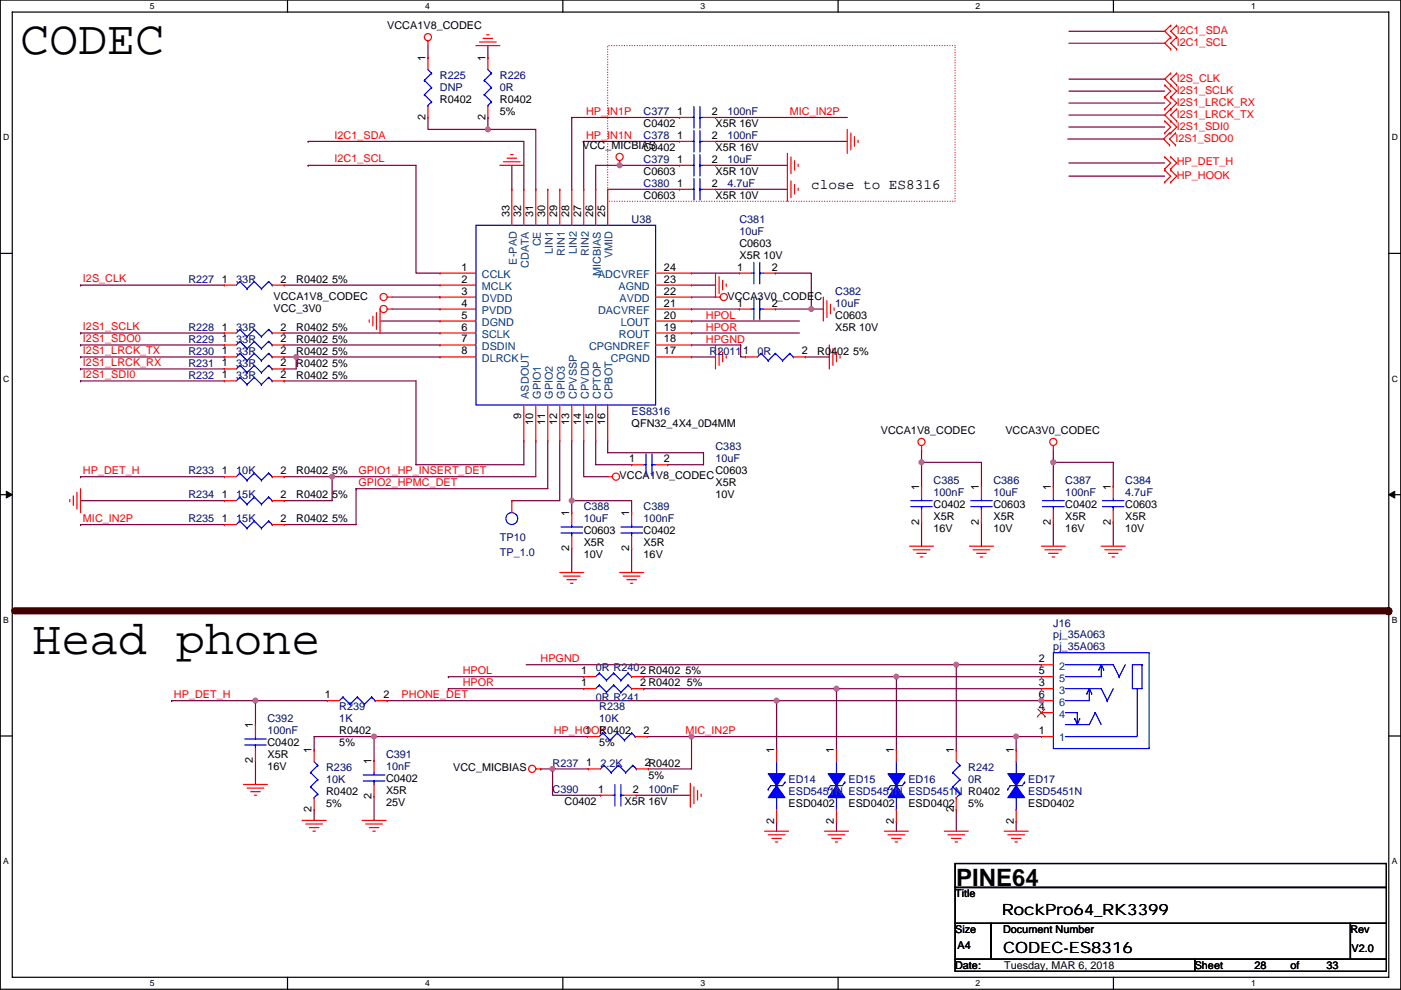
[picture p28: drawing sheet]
<svg xmlns="http://www.w3.org/2000/svg" width="297mm" height="210mm" viewBox="0 0 297 210" stroke-linecap="round" stroke-linejoin="round" font-family="sans-serif">
<defs><g id="words">
<g font-size="10.2">
<text x="4.4" y="11.5">CODEC</text>
<text x="6.9" y="138.8">Head phone</text>
</g>
<text font-size="5.1" x="202.8" y="187.9">PINE64</text>
<g font-size="3.3">
<text x="212.4" y="194.2">RockPro64_RK3399</text>
<text x="212.7" y="202">CODEC-ES8316</text>
</g>
<text font-size="3" x="172" y="40">close to ES8316</text>
<g font-size="2.3">
<text x="82.1" y="6.1">VCCA1V8_CODEC</text>
<text x="90.2" y="13" transform="rotate(-90 90.2 13)">1</text>
<text x="102.9" y="13" transform="rotate(-90 102.9 13)">1</text>
<text x="93.3" y="21.9">R0402</text>
<text x="106" y="21.9">R0402</text>
<text x="90.2" y="25.4" transform="rotate(-90 90.2 25.4)">2</text>
<text x="102.9" y="25.4" transform="rotate(-90 102.9 25.4)">2</text>
<text x="106" y="24.4">5%</text>
<text x="136.5" y="27">C0402</text>
<text x="143.6" y="24.4">1</text>
<text x="143.6" y="29.5">1</text>
<text x="150.9" y="24.4">2</text>
<text x="150.9" y="29.5">2</text>
<text x="151.7" y="27">X5R 16V</text>
<text x="123.5" y="31.5">VCC_MICBIAS</text>
<text x="136.5" y="32">C0402</text>
<text x="143.6" y="34.5">1</text>
<text x="150.9" y="34.5">2</text>
<text x="151.7" y="32">X5R 16V</text>
<text x="136.5" y="37.1">C0603</text>
<text x="143.6" y="39.6">1</text>
<text x="150.9" y="39.6">2</text>
<text x="151.7" y="37.1">X5R 10V</text>
<text x="108" y="46" transform="rotate(-90 108 46)">33</text>
<text x="110.5" y="46" transform="rotate(-90 110.5 46)">32</text>
<text x="113.1" y="46" transform="rotate(-90 113.1 46)">31</text>
<text x="115.6" y="46" transform="rotate(-90 115.6 46)">30</text>
<text x="118.1" y="46" transform="rotate(-90 118.1 46)">29</text>
<text x="120.7" y="46" transform="rotate(-90 120.7 46)">28</text>
<text x="123.2" y="46" transform="rotate(-90 123.2 46)">27</text>
<text x="125.8" y="46" transform="rotate(-90 125.8 46)">26</text>
<text x="128.3" y="46" transform="rotate(-90 128.3 46)">25</text>
<text x="136.5" y="42.2">C0603</text>
<text x="151.7" y="42.2">X5R 10V</text>
<text x="156.8" y="52.4">C0603</text>
<text x="47.1" y="59.9">1</text>
<text x="59.5" y="59.9">2</text>
<text x="62.8" y="60">R0402 5%</text>
<text x="97.9" y="57.4">1</text>
<text x="97.9" y="59.9">2</text>
<text x="140.8" y="57.4">24</text>
<text x="140.8" y="59.9">23</text>
<text x="156.3" y="57.4">1</text>
<text x="156.8" y="54.9">X5R 10V</text>
<text x="163.6" y="57.4">2</text>
<text x="58" y="63.5">VCCA1V8_CODEC</text>
<text x="97.9" y="62.5">3</text>
<text x="97.9" y="65">4</text>
<text x="140.8" y="65">21</text>
<text x="140.8" y="62.5">22</text>
<text x="154.2" y="63.5">VCCA3V0_CODEC</text>
<text x="156.3" y="65">1</text>
<text x="163.6" y="65">2</text>
<text x="47.1" y="70.1">1</text>
<text x="58" y="66.1">VCC_3V0</text>
<text x="59.5" y="70.1">2</text>
<text x="62.8" y="70.1">R0402 5%</text>
<text x="97.9" y="67.6">5</text>
<text x="97.9" y="70.1">6</text>
<text x="140.8" y="70.1">19</text>
<text x="140.8" y="67.6">20</text>
<text x="177.1" y="67.6">C0603</text>
<text x="177.1" y="70.1">X5R 10V</text>
<text x="47.1" y="72.6">1</text>
<text x="47.1" y="75.2">1</text>
<text x="47.1" y="77.7">1</text>
<text x="59.5" y="72.6">2</text>
<text x="59.5" y="75.2">2</text>
<text x="59.5" y="77.7">2</text>
<text x="62.8" y="72.7">R0402 5%</text>
<text x="62.8" y="75.2">R0402 5%</text>
<text x="62.8" y="77.8">R0402 5%</text>
<text x="97.9" y="72.6">7</text>
<text x="97.9" y="75.2">8</text>
<text x="140.8" y="75.2">17</text>
<text x="140.8" y="72.6">18</text>
<text x="157.5" y="75.2">1</text>
<text x="170" y="75.2">2</text>
<text x="173.3" y="75.2">R0402 5%</text>
<text x="47.1" y="80.3">1</text>
<text x="59.5" y="80.3">2</text>
<text x="62.8" y="80.3">R0402 5%</text>
<text x="110.5" y="88.9" transform="rotate(-90 110.5 88.9)">9</text>
<text x="113.1" y="90.2" transform="rotate(-90 113.1 90.2)">10</text>
<text x="115.6" y="90.2" transform="rotate(-90 115.6 90.2)">11</text>
<text x="118.1" y="90.2" transform="rotate(-90 118.1 90.2)">12</text>
<text x="120.7" y="90.2" transform="rotate(-90 120.7 90.2)">13</text>
<text x="123.2" y="90.2" transform="rotate(-90 123.2 90.2)">14</text>
<text x="125.8" y="90.2" transform="rotate(-90 125.8 90.2)">15</text>
<text x="128.3" y="90.2" transform="rotate(-90 128.3 90.2)">16</text>
<text x="133.9" y="90.5">QFN32_4X4_0D4MM</text>
<text x="186.8" y="92">VCCA1V8_CODEC</text>
<text x="213.2" y="92">VCCA3V0_CODEC</text>
<text x="47.1" y="100.6">1</text>
<text x="59.5" y="100.6">2</text>
<text x="62.8" y="100.6">R0402 5%</text>
<text x="131.4" y="101.6">VCCA1V8_CODEC</text>
<text x="133.4" y="98">1</text>
<text x="140.8" y="98">2</text>
<text x="151.7" y="100.6">C0603</text>
<text x="47.1" y="105.7">1</text>
<text x="59.5" y="105.7">2</text>
<text x="62.8" y="105.7">R0402 5%</text>
<text x="151.7" y="103.2">X5R</text>
<text x="151.7" y="105.7">10V</text>
<text x="194.9" y="103.9" transform="rotate(-90 194.9 103.9)">1</text>
<text x="197.9" y="107.7">C0402</text>
<text x="207.6" y="103.9" transform="rotate(-90 207.6 103.9)">1</text>
<text x="210.6" y="107.7">C0603</text>
<text x="222.8" y="103.9" transform="rotate(-90 222.8 103.9)">1</text>
<text x="225.9" y="107.7">C0402</text>
<text x="235.5" y="103.9" transform="rotate(-90 235.5 103.9)">1</text>
<text x="238.6" y="107.7">C0603</text>
<text x="47.1" y="110.7">1</text>
<text x="59.5" y="110.7">2</text>
<text x="62.8" y="110.8">R0402 5%</text>
<text x="120.7" y="109.5" transform="rotate(-90 120.7 109.5)">1</text>
<text x="123.8" y="113.3">C0603</text>
<text x="133.4" y="109.5" transform="rotate(-90 133.4 109.5)">1</text>
<text x="136.5" y="113.3">C0402</text>
<text x="194.9" y="111.3" transform="rotate(-90 194.9 111.3)">2</text>
<text x="197.9" y="110.3">X5R</text>
<text x="197.9" y="112.8">16V</text>
<text x="207.6" y="111.3" transform="rotate(-90 207.6 111.3)">2</text>
<text x="210.6" y="110.3">X5R</text>
<text x="210.6" y="112.8">10V</text>
<text x="222.8" y="111.3" transform="rotate(-90 222.8 111.3)">2</text>
<text x="225.9" y="110.3">X5R</text>
<text x="225.9" y="112.8">16V</text>
<text x="235.5" y="111.3" transform="rotate(-90 235.5 111.3)">2</text>
<text x="238.6" y="110.3">X5R</text>
<text x="238.6" y="112.8">10V</text>
<text x="120.7" y="116.9" transform="rotate(-90 120.7 116.9)">2</text>
<text x="123.8" y="115.9">X5R</text>
<text x="123.8" y="118.4">10V</text>
<text x="133.4" y="116.9" transform="rotate(-90 133.4 116.9)">2</text>
<text x="136.5" y="115.9">X5R</text>
<text x="136.5" y="118.4">16V</text>
<text x="123.3" y="143">1</text>
<text x="135.7" y="143">2 R0402 5%</text>
<text x="220.3" y="140.5">2</text>
<text x="220.3" y="143">5</text>
<text x="68.9" y="148.1">1</text>
<text x="81.3" y="148.1">2</text>
<text x="123.3" y="145.5">1</text>
<text x="135.7" y="145.5">2 R0402 5%</text>
<text x="220.3" y="145.5">3</text>
<text x="220.3" y="148.1">6</text>
<text x="53.6" y="154.5" transform="rotate(-90 53.6 154.5)">1</text>
<text x="71.9" y="155.7">R0402</text>
<text x="124" y="155.7">1</text>
<text x="127.1" y="155.7">R0402</text>
<text x="136.5" y="155.7">2</text>
<text x="220.3" y="155.7">1</text>
<text x="220.3" y="150.6">4</text>
<text x="53.6" y="161.8" transform="rotate(-90 53.6 161.8)">2</text>
<text x="56.7" y="158.3">C0402</text>
<text x="56.7" y="160.8">X5R</text>
<text x="66.1" y="159.8" transform="rotate(-90 66.1 159.8)">1</text>
<text x="71.9" y="158.3">5%</text>
<text x="127.1" y="158.3">5%</text>
<text x="164.1" y="159.8" transform="rotate(-90 164.1 159.8)">1</text>
<text x="176.8" y="159.8" transform="rotate(-90 176.8 159.8)">1</text>
<text x="189.5" y="159.8" transform="rotate(-90 189.5 159.8)">1</text>
<text x="202.2" y="159.8" transform="rotate(-90 202.2 159.8)">1</text>
<text x="214.9" y="159.8" transform="rotate(-90 214.9 159.8)">1</text>
<text x="56.7" y="163.4">16V</text>
<text x="78.8" y="162.1" transform="rotate(-90 78.8 162.1)">1</text>
<text x="81.8" y="165.9">C0402</text>
<text x="96.1" y="163.6">VCC_MICBIAS</text>
<text x="124.3" y="162.6">1</text>
<text x="136.7" y="162.6">2R0402</text>
<text x="137.5" y="165.1">5%</text>
<text x="66.1" y="172.3" transform="rotate(-90 66.1 172.3)">2</text>
<text x="69.1" y="168.7">R0402</text>
<text x="69.1" y="171.2">5%</text>
<text x="78.8" y="169.5" transform="rotate(-90 78.8 169.5)">2</text>
<text x="81.8" y="168.4">X5R</text>
<text x="81.8" y="171">25V</text>
<text x="119.7" y="170.7">C0402</text>
<text x="126.8" y="168.1">1</text>
<text x="132.4" y="170.7">X5R 16V</text>
<text x="134.2" y="168.1">2</text>
<text x="167.2" y="171.2">ESD0402</text>
<text x="179.9" y="171.2">ESD0402</text>
<text x="192.6" y="171.2">ESD0402</text>
<text x="202.2" y="172.3" transform="rotate(-90 202.2 172.3)">2</text>
<text x="205.3" y="171.2">5%</text>
<text x="218" y="171.2">ESD0402</text>
<text x="164.1" y="174.8" transform="rotate(-90 164.1 174.8)">2</text>
<text x="176.8" y="174.8" transform="rotate(-90 176.8 174.8)">2</text>
<text x="189.5" y="174.8" transform="rotate(-90 189.5 174.8)">2</text>
<text x="214.9" y="174.8" transform="rotate(-90 214.9 174.8)">2</text>
<text x="202.5" y="190.3">Title</text>
<text x="202.5" y="197.9">Size</text>
<text x="212.7" y="197.9">Document Number</text>
<text x="286.3" y="197.9">Rev</text>
<text x="203" y="201.2">A4</text>
<text x="286.6" y="202">V2.0</text>
<text x="202.5" y="205.5">Date:</text>
<text x="212.9" y="205.5">Tuesday, MAR 6, 2018</text>
<text x="253.3" y="205.5">Sheet</text>
<text x="266" y="205.5">28</text>
<text x="273.6" y="205.5">of</text>
<text x="281.2" y="205.5">33</text>
</g>
<g font-size="2.3" fill="#f00">
<text x="249.5" y="9.7">I2C1_SCL</text>
<text x="249.5" y="7.2">I2C1_SDA</text>
<text x="249.5" y="17.3">I2S_CLK</text>
<text x="249.5" y="22.4">I2S1_LRCK_RX</text>
<text x="249.5" y="19.9">I2S1_SCLK</text>
<text x="70.9" y="29.4">I2C1_SDA</text>
<text x="124.3" y="29.4">HP_IN1N</text>
<text x="124.3" y="24.3">HP_IN1P</text>
<text x="167.4" y="24.3">MIC_IN2P</text>
<text x="249.5" y="24.9">I2S1_LRCK_TX</text>
<text x="249.5" y="27.5">I2S1_SDI0</text>
<text x="70.9" y="34.5">I2C1_SCL</text>
<text x="249.2" y="30">I2S1_SDO0</text>
<text x="249.5" y="35.1">HP_DET_H</text>
<text x="249.5" y="37.9">HP_HOOK</text>
<text x="17.6" y="59.9">I2S_CLK</text>
<text x="17.6" y="70">I2S1_SCLK</text>
<text x="149.7" y="70.1">HPOR</text>
<text x="149.7" y="67.6">HPOL</text>
<text x="17.6" y="72.6">I2S1_SDO0</text>
<text x="17.6" y="75.1">I2S1_LRCK_TX</text>
<text x="17.6" y="77.6">I2S1_LRCK_RX</text>
<text x="149.7" y="72.7">HPGND</text>
<text x="17.6" y="80.2">I2S1_SDI0</text>
<text x="17.6" y="100.5">HP_DET_H</text>
<text x="76" y="100.5">GPIO1_HP_INSERT_DET</text>
<text x="76" y="103">GPIO2_HPMC_DET</text>
<text x="17.6" y="110.7">MIC_IN2P</text>
<text x="98.1" y="143">HPOL</text>
<text x="114.6" y="140.5">HPGND</text>
<text x="36.9" y="148">HP_DET_H</text>
<text x="85.2" y="148">PHONE_DET</text>
<text x="98.1" y="145.6">HPOR</text>
<text x="117.4" y="155.6">HP_HOOK</text>
<text x="145.3" y="155.6">MIC_IN2P</text>
</g>
<g font-size="2.3" fill="#000080">
<text x="93.3" y="16.8">R225</text>
<text x="106" y="16.8">R226</text>
<text x="93.3" y="19.3">DNP</text>
<text x="106" y="19.3">0R</text>
<text x="136.5" y="24.4">C377</text>
<text x="136.5" y="29.5">C378</text>
<text x="154.2" y="24.4">100nF</text>
<text x="154.2" y="29.5">100nF</text>
<text x="136.5" y="34.6">C379</text>
<text x="154.2" y="34.6">10uF</text>
<text x="136.5" y="39.7">C380</text>
<text x="154.2" y="39.7">4.7uF</text>
<text x="133.9" y="47.3">U38</text>
<text x="156.8" y="47.3">C381</text>
<text x="156.8" y="49.8">10uF</text>
<text x="39.9" y="60">R227</text>
<text x="50.1" y="60">33R</text>
<text x="177.1" y="62.5">C382</text>
<text x="177.1" y="65.1">10uF</text>
<text x="39.9" y="70.1">R228</text>
<text x="50.1" y="70.1">33R</text>
<text x="39.9" y="72.7">R229</text>
<text x="39.9" y="75.2">R230</text>
<text x="39.9" y="77.8">R231</text>
<text x="50.1" y="72.7">33R</text>
<text x="50.1" y="75.2">33R</text>
<text x="50.1" y="77.8">33R</text>
<text x="150.4" y="75.2">R2011</text>
<text x="160.6" y="75.2">0R</text>
<text x="39.9" y="80.3">R232</text>
<text x="50.1" y="80.3">33R</text>
<text x="133.9" y="87.9">ES8316</text>
<text x="151.7" y="95.5">C383</text>
<text x="39.9" y="100.6">R233</text>
<text x="50.1" y="100.6">10K</text>
<text x="151.7" y="98.1">10uF</text>
<text x="39.9" y="105.7">R234</text>
<text x="50.1" y="105.7">15K</text>
<text x="197.9" y="102.7">C385</text>
<text x="197.9" y="105.2">100nF</text>
<text x="210.6" y="102.7">C386</text>
<text x="210.6" y="105.2">10uF</text>
<text x="225.9" y="102.7">C387</text>
<text x="225.9" y="105.2">100nF</text>
<text x="238.6" y="102.7">C384</text>
<text x="238.6" y="105.2">4.7uF</text>
<text x="39.9" y="110.8">R235</text>
<text x="50.1" y="110.8">15K</text>
<text x="123.8" y="108.2">C388</text>
<text x="123.8" y="110.8">10uF</text>
<text x="136.5" y="108.2">C389</text>
<text x="136.5" y="110.8">100nF</text>
<text x="106" y="114.9">TP10</text>
<text x="106" y="117.9">TP_1.0</text>
<text x="223.3" y="132.9">J16</text>
<text x="223.3" y="135.4">pj_35A063</text>
<text x="223.3" y="138">pj_35A063</text>
<text x="126.3" y="142.3">0R R240</text>
<text x="126.3" y="148.6">0R R241</text>
<text x="56.7" y="153.2">C392</text>
<text x="56.7" y="155.7">100nF</text>
<text x="71.9" y="150.7">R239</text>
<text x="71.9" y="153.2">1K</text>
<text x="127.1" y="150.7">R238</text>
<text x="127.1" y="153.2">10K</text>
<text x="81.8" y="160.8">C391</text>
<text x="69.1" y="163.6">R236</text>
<text x="69.1" y="166.2">10K</text>
<text x="81.8" y="163.4">10nF</text>
<text x="117.2" y="162.6">R237</text>
<text x="127.3" y="162.6">2.2K</text>
<text x="167.2" y="166.2">ED14</text>
<text x="179.9" y="166.2">ED15</text>
<text x="192.6" y="166.2">ED16</text>
<text x="205.3" y="163.6">R242</text>
<text x="205.3" y="166.2">0R</text>
<text x="218" y="166.2">ED17</text>
<text x="117.2" y="168.2">C390</text>
<text x="137.5" y="168.2">100nF</text>
<text x="167.2" y="168.7">ESD5451N ESD5451N ESD5451N R0402</text>
<text x="218" y="168.7">ESD5451N</text>
</g>
<g font-size="2.3" fill="#004080">
<text x="114.7" y="52.3" transform="rotate(-90 114.7 52.3)">CE</text>
<text x="117.2" y="53.9" transform="rotate(-90 117.2 53.9)">LIN1</text>
<text x="122.3" y="53.9" transform="rotate(-90 122.3 53.9)">LIN2</text>
<text x="102.2" y="59">CCLK</text>
<text x="109.6" y="56.1" transform="rotate(-90 109.6 56.1)">E-PAD</text>
<text x="112.1" y="56.9" transform="rotate(-90 112.1 56.9)">CDATA</text>
<text x="119.7" y="54.3" transform="rotate(-90 119.7 54.3)">RIN1</text>
<text x="124.8" y="54.3" transform="rotate(-90 124.8 54.3)">RIN2</text>
<text x="126.8" y="59">ADCVREF</text>
<text x="127.4" y="58.5" transform="rotate(-90 127.4 58.5)">MICBIAS</text>
<text x="129.9" y="54.8" transform="rotate(-90 129.9 54.8)">VMID</text>
<text x="102.2" y="61.5">MCLK</text>
<text x="102.2" y="64.1">DVDD</text>
<text x="131.1" y="61.5">AGND</text>
<text x="131.4" y="64.1">AVDD</text>
<text x="102.2" y="66.6">PVDD</text>
<text x="102.2" y="69.1">DGND</text>
<text x="102.2" y="71.7">SCLK</text>
<text x="126.8" y="66.6">DACVREF</text>
<text x="131.2" y="71.7">ROUT</text>
<text x="131.6" y="69.1">LOUT</text>
<text x="102.2" y="74.2">DSDIN</text>
<text x="102.2" y="76.8">DLRCK</text>
<text x="124.9" y="74.2">CPGNDREF</text>
<text x="129.5" y="76.8">CPGND</text>
<text x="112.1" y="84.6" transform="rotate(-90 112.1 84.6)">ASDOUT</text>
<text x="114.7" y="84.6" transform="rotate(-90 114.7 84.6)">GPIO1</text>
<text x="117.2" y="84.6" transform="rotate(-90 117.2 84.6)">GPIO2</text>
<text x="119.7" y="84.6" transform="rotate(-90 119.7 84.6)">GPIO3</text>
<text x="122.3" y="84.6" transform="rotate(-90 122.3 84.6)">CPVSSP</text>
<text x="124.8" y="84.6" transform="rotate(-90 124.8 84.6)">CPVDD</text>
<text x="127.4" y="84.6" transform="rotate(-90 127.4 84.6)">CPTOP</text>
<text x="129.9" y="84.6" transform="rotate(-90 129.9 84.6)">CPBOT</text>
<text x="224.6" y="142">2</text>
<text x="224.6" y="147.1">3</text>
<text x="224.6" y="144.6">5</text>
<text x="224.6" y="149.6">6</text>
<text x="224.6" y="152.2">4</text>
<text x="224.6" y="157.3">1</text>
</g>
<g font-size="1.8">
<text x="31.8" y="1.9">5</text>
<text x="90.1" y="1.9">4</text>
<text x="148.5" y="1.9">3</text>
<text x="206.9" y="1.9">2</text>
<text x="265.2" y="1.9">1</text>
<text x=".7" y="29.8">D</text>
<text x="295.1" y="29.8">D</text>
<text x=".7" y="81">C</text>
<text x="295.1" y="81">C</text>
<text x=".7" y="132.1">B</text>
<text x="295.1" y="132.1">B</text>
<text x=".7" y="183.3">A</text>
<text x="295.1" y="183.3">A</text>
<text x="31.8" y="209.2">5</text>
<text x="90.1" y="209.2">4</text>
<text x="148.5" y="209.2">3</text>
<text x="206.9" y="209.2">2</text>
<text x="265.2" y="209.2">1</text>
</g>
</g></defs>
<path d="M.1 0h296.9v209.8h-296.9zM2.6 2.6h291.8v204.7h-291.8z" fill="none" stroke="#000" stroke-width=".25"/>
<g fill="#fff">
<path d="M31.8 .3h1v2h-1z"/>
<path d="M31.8 207.5h1v2.1h-1z"/>
</g>
<path d="M61 0v2.6M61 207.3v2.5" fill="none" stroke="#000" stroke-width=".25"/>
<g fill="#fff">
<path d="M90.1 .3h1v2h-1z"/>
<path d="M90.1 207.5h1v2.1h-1z"/>
</g>
<path d="M119.3 0v2.6M119.3 207.3v2.5" fill="none" stroke="#000" stroke-width=".25"/>
<g fill="#fff">
<path d="M148.5 .3h1v2h-1z"/>
<path d="M148.5 207.5h1v2.1h-1z"/>
</g>
<path d="M177.7 0v2.6M177.7 207.3v2.5" fill="none" stroke="#000" stroke-width=".25"/>
<g fill="#fff">
<path d="M206.9 .3h1v2h-1z"/>
<path d="M206.9 207.5h1v2.1h-1z"/>
</g>
<path d="M236.1 0v2.6M236.1 207.3v2.5" fill="none" stroke="#000" stroke-width=".25"/>
<g fill="#fff">
<path d="M265.2 .3h1v2h-1z"/>
<path d="M265.2 207.5h1v2.1h-1z"/>
<path d="M.7 28.2h1.3v2h-1.3z"/>
<path d="M295.1 28.2h1.3v2h-1.3z"/>
<path d="M.7 79.3h1.3v2.1h-1.3z"/>
<path d="M295.1 79.3h1.3v2.1h-1.3z"/>
</g>
<path d="M.1 53.7h2.5M294.4 53.7h2.6" fill="none" stroke="#000" stroke-width=".25"/>
<g fill="#fff">
<path d="M.7 130.5h1.2v2h-1.2z"/>
<path d="M295.1 130.5h1.2v2h-1.2z"/>
</g>
<path d="M.1 104.9h2.5M294.4 104.9h2.6" fill="none" stroke="#000" stroke-width=".25"/>
<path d="M1.3 104.2l1.3 .7-1.3 .7zM294.4 104.9l1.3-.7v1.4z" fill="#000" stroke="#000" stroke-width=".21"/>
<g fill="#fff">
<path d="M.7 181.7h1.2v2h-1.2z"/>
<path d="M295.1 181.7h1.2v2h-1.2z"/>
</g>
<path d="M.1 156.1h2.5M294.4 156.1h2.6M202.5 195.9h7.6v7.6h-7.6zM202.5 183.2h91.4v5h-91.4zM202.5 188.2h91.4v7.7h-91.4zM210.1 195.9h76.2v7.6h-76.2zM286.3 195.9h7.6v7.6h-7.6zM202.5 203.5h50.8v2.5h-50.8zM253.3 203.5h40.6v2.5h-40.6z" fill="none" stroke="#000" stroke-width=".25"/>
<path d="M128.8 9.7h73.7v33h-73.7z" fill="none" stroke="#f00" stroke-width=".25" stroke-dasharray="0 .5"/>
<path d="M3.1 129.6h291.3M294.4 129.6h.1" fill="none" stroke="#400000" stroke-width="1.5"/>
<g fill="none" stroke="#800040" stroke-width=".25">
<path d="M90.7 9.7v2.5M103.4 9.7v2.5M226.6 16.8h20.3M226.6 19.3h20.3M226.6 9.2h20.3M226.6 6.6h20.3M65.3 35.1h22.9v22.8h5.1M65.3 30h45.8v10.2M65.3 30h.1M65.3 35.1h.1M90.7 24.9v2.6h12.7M103.4 24.9h.1"/>
<path d="M103.4 27.5h10.2v12.7M103.4 24.9v2.6M108.5 35.1v5.1M121.2 24.9v15.3M121.2 24.9h.1M121.2 24.9h22.9M123.8 30h.1M123.8 30v10.2M123.8 30h20.3M131.4 35.1h-5.1v5.1M131.4 35.1h.1M131.4 35.1h12.7"/>
<path d="M151.7 30h27.9M151.7 24.9h.1M151.7 35.1h15.2M151.7 24.9h27.9M226.4 29.5h20.3M226.6 34.6h20.3M226.6 24.4h20.3M226.6 26.9h20.3M226.6 21.9h20.3M226.6 37.4h20.3M128.8 40.2h15.3M146.6 57.9h10.2"/>
<path d="M151.7 40.2h15.2M164.4 57.9h7.6v7.7M17.1 73.2h.1M17.1 75.7h.1M17.1 78.3h.1M17.1 60.5h.1M17.1 70.6h.1M17.1 70.6h30.5M17.1 73.2h30.5M17.1 75.7h30.5M17.1 78.3h30.5M17.1 60.5h30.5"/>
<path d="M60.3 75.7h2.5M60.3 60.5h33M60.3 70.6h33M60.3 73.2h33M62.8 75.7v2.6h-2.5M62.8 75.7h.1M62.8 75.7h30.5M80.6 68.1h12.7M83.1 65.6h10.2M83.1 63h10.2M93.3 63h.1M146.6 65.6h10.2"/>
<path d="M146.6 63h5.1M146.6 70.6h.1M146.6 68.1h.1M146.6 60.5h5.1M146.6 75.7h5.1M146.6 70.6h22.9M146.6 68.1h22.9M146.6 73.2h10.4M157 73.2h.1M157 73.2v2.5h1M164.4 65.6h7.6M170.7 75.7h5.1"/>
<path d="M172 65.6h.1M172 65.6h2.6M17.1 80.8h.1M17.1 80.8h30.5M60.3 80.8h27.9v17.8h22.9v-5.1M113.6 93.5v7.6h-43.2M116.1 93.5v10.2h-40.6M118.7 93.5v12.7h-10.2M121.2 93.5v12.7M123.8 93.5v7.6h5M126.3 93.5v5.1h7.6M128.8 93.5v2.5h20.4v2.6h-7.7"/>
<path d="M195.4 98.1h12.7v5M195.4 95.5h.1M195.4 98.1v5M195.4 95.5v2.6M223.3 98.1h12.7v5M223.3 98.1v5M223.3 98.1h.1M223.3 95.5v2.6M17.1 101.1h.1M17.1 106.2h30.5M17.1 111.3h.1M17.1 101.1h30.5"/>
<path d="M17.1 111.3h30.5M60.3 101.1h10.1M70.4 101.1v5.1h-10.1M70.4 101.1h.1M75.5 103.7h.1M75.5 103.7v7.6h-15.2M121.2 116.4v5M121.2 106.2h12.7v2.5M121.2 106.2h.1M121.2 106.2v2.5M133.9 116.4v5M195.4 110.8v5"/>
<path d="M208.1 110.8v5M223.3 110.8v5M236 110.8v5M36.4 148.6h.1M36.4 148.6h17.8M54.2 148.6h15.2M54.2 148.6v5.1M79.3 156.2v5.1M79.3 156.2h.1M82.1 148.6h.1M82.1 148.6h82.6M95.1 146.1h.1"/>
<path d="M95.1 143.5h.1M95.1 146.1h28.7M95.1 143.5h28.7M111.6 141h91.2M124.5 156.2h-57.9v2.8M136.5 146.1h.1M136.5 143.5h.1M136.5 146.1h40.9M136.5 143.5h53.6M137.2 156.2h9.4M146.6 156.2h.1M164.7 148.6v10.4"/>
<path d="M164.7 148.6h56.3M164.7 148.6h.1M177.4 146.1v12.9M177.4 146.1h43.4M190.1 143.5v15.5M190.1 143.5h30.7M202.8 141h.1M202.8 141v18M202.8 141h18M215.5 156.2h-68.9v6.9h-9.1M215.5 156.2v2.8M215.5 156.2h5.3"/>
<path d="M215.5 156.2h.1M54.2 161.3v5.1M66.6 171.7v2.3M79.3 168.9v5.1M114.6 163.1h.1M114.6 163.1h2.6M117.2 163.1h7.6M117.2 163.1v5.6h10.1M134.9 168.7h11.5M164.7 174.3v2M177.4 174.3v2M190.1 174.3v2"/>
<path d="M202.8 171.7v4.6M215.5 174.3v2"/>
</g>
<g fill="#f0f" stroke="#f0f" stroke-width=".25">
<circle cx="177.3" cy="146.1" r=".5"/>
<circle cx="70.4" cy="101.1" r=".5"/>
<circle cx="121.2" cy="106.2" r=".5"/>
<circle cx="131.4" cy="35.1" r=".5"/>
<circle cx="172" cy="65.5" r=".5"/>
<circle cx="62.8" cy="75.7" r=".5"/>
<circle cx="223.3" cy="98.1" r=".5"/>
<circle cx="195.4" cy="98.1" r=".5"/>
<circle cx="103.4" cy="27.4" r=".5"/>
<circle cx="190" cy="143.5" r=".5"/>
<circle cx="54.1" cy="148.6" r=".5"/>
<circle cx="164.6" cy="148.6" r=".5"/>
<circle cx="220.8" cy="148.6" r=".5"/>
<circle cx="202.7" cy="141" r=".5"/>
<circle cx="79.3" cy="156.2" r=".5"/>
<circle cx="117.1" cy="163.1" r=".5"/>
<circle cx="146.6" cy="156.2" r=".5"/>
<circle cx="215.4" cy="156.2" r=".5"/>
</g>
<g fill="none" stroke="#f00" stroke-width=".25">
<path d="M90.7 8.7v1M90.7 12.2h.1M90.7 12.2v2.6M100.9 9.7h5.1M101.7 8.9h3.5M102.4 8.1h2.1M103.2 7.4h.5M103.4 12.2h.1M103.4 12.2v2.6M246.9 18.1h.1M246.9 18.1l1.3 1.2-1.3 1.3M248.2 15.5h.1"/>
<path d="M248.2 18.1h.1M248.2 7.9h.1M248.2 10.4h.1M248.2 5.4h.1M248.2 15.5l-1.3 1.3 1.3 1.3M248.2 7.9l-1.3 1.3 1.3 1.2M248.2 5.4l-1.3 1.2 1.3 1.3M248.2 18.1l1.3 1.2-1.3 1.3M249.5 18.1h.1M249.5 15.5h.1M249.5 10.4h.1M249.5 7.9h.1"/>
<path d="M249.5 5.4h.1M249.5 15.5l-1.3 1.3 1.3 1.3M249.5 7.9l-1.3 1.3 1.3 1.2M249.5 5.4l-1.3 1.2 1.3 1.3M90.7 24.9h.1M90.7 22.4v2.5M103.4 24.9h.1M103.4 22.4v2.5M106 35.1h5.1M106.7 34.3h3.6M107.5 33.5h2M108.3 32.8h.5"/>
<path d="M131.4 34.1v1M144.1 24.9h.1M144.1 30h.1M144.1 35.1h.1M144.1 24.9h2.5M144.1 30h2.5M144.1 35.1h2.5M149.2 24.9h2.5M149.2 30h2.5M149.2 35.1h2.5M151.7 24.9h.1M151.7 30h.1"/>
<path d="M151.7 35.1h.1M166.9 32.5v10.2M167.7 38.4v3.5M167.7 33.3v3.6M168.5 39.1v2.1M168.5 34.1v2M169.2 39.9v.5M169.2 34.8v.5M179.6 27.5v5M180.4 28.2v3.6M181.2 29v2M181.9 29.7v.5"/>
<path d="M246.9 28.2h.1M246.9 25.7h.1M246.9 23.1h.1M246.9 20.6h.1M246.9 38.6h.1M246.9 36.1h.1M246.9 35.8h.1M246.9 33.3h.1M246.9 25.7l1.3 1.2-1.3 1.3M246.9 20.6l1.3 1.3-1.3 1.2M246.9 36.1l1.3 1.3-1.3 1.2M246.9 33.3l1.3 1.3-1.3 1.2"/>
<path d="M248 28.2h.1M248 30.8h.1M248 28.2l-1.3 1.3 1.3 1.3M248.2 23.1h.1M248.2 25.7h.1M248.2 28.2h.1M248.2 20.6h.1M248.2 38.6h.1M248.2 36.1h.1M248.2 35.8h.1M248.2 33.3h.1M248.2 20.6l1.3 1.3-2.6 2.5 2.6 2.5-1.3 1.3"/>
<path d="M248.2 36.1l1.3 1.3-1.3 1.2M248.2 33.3l1.3 1.3-1.3 1.2M249.2 30.8h.1M249.2 28.2h.1M249.2 28.2l-1.2 1.3 1.2 1.3M249.5 25.7h.1M249.5 23.1h.1M249.5 23.1l-1.3 1.3 1.3 1.3M93.3 57.9h.1M93.3 57.9h7.6M108.5 40.2h.1M108.5 40.2v7.6"/>
<path d="M111.1 40.2h.1M111.1 40.2v7.6M113.6 40.2h.1M113.6 40.2v7.6M116.1 40.2h.1M116.1 40.2v7.6M118.7 40.2h.1M118.7 40.2v7.6M121.2 40.2h.1M121.2 40.2v7.6M123.8 40.2h.1M123.8 40.2v7.6"/>
<path d="M126.3 40.2h.1M126.3 40.2v7.6M128.8 40.2h.1M128.8 40.2v7.6M139 57.9h7.6M144.1 40.2h.1M144.1 40.2h2.5M146.6 57.9h.1M149.2 40.2h2.5M151.7 57.9v5.1h1M151.7 40.2h.1M152.5 58.7v3.6"/>
<path d="M153.2 59.5v2M156.8 57.9h.1M156.8 57.9h2.5M161.9 57.9h2.5M164.4 57.9h.1M47.6 70.6h.1M47.6 73.2h.1M47.6 75.7h.1M47.6 60.5h.1M47.6 78.3h.1M47.6 70.6h2.5M47.6 73.2h2.5"/>
<path d="M47.6 75.7h2.5M47.6 60.5h2.5M47.6 78.3h2.5M57.7 70.6h2.6M57.7 73.2h2.6M57.7 75.7h2.6M57.7 60.5h2.6M57.7 78.3h2.6M60.3 70.6h.1M60.3 73.2h.1M60.3 75.7h.1M60.3 60.5h.1"/>
<path d="M60.3 78.3h.1M78.3 67.8v.5M79.1 67.1v2M79.8 66.3v3.6M80.6 65.6v5M82.1 65.6h1M82.1 63h1M93.3 60.5h.1M93.3 63h.1M93.3 65.6h.1M93.3 68.1h.1M93.3 70.6h.1"/>
<path d="M93.3 73.2h.1M93.3 75.7h.1M93.3 70.6h7.6M93.3 73.2h7.6M93.3 65.6h7.6M93.3 75.7h7.6M93.3 60.5h7.6M93.3 63h7.6M93.3 68.1h7.6M139 70.6h7.6M139 73.2h7.6M139 65.6h7.6"/>
<path d="M139 75.7h7.6M139 60.5h7.6M139 63h7.6M139 68.1h7.6M146.6 75.7h.1M146.6 73.2h.1M146.6 70.6h.1M146.6 68.1h.1M146.6 65.6h.1M146.6 63h.1M146.6 60.5h.1M151.7 73.2v5.1"/>
<path d="M152.5 73.9v3.6M153.2 74.7v2M154 75.5v.5M154 60.2v.5M156.8 65.6h.1M156.8 65.6h2.5M158 75.7h.1M158 75.7h2.6M161.9 65.6h2.5M164.4 65.6h.1M168.2 75.7h2.5M170.7 75.7h.1"/>
<path d="M174.6 63v5.1M175.3 63.8v3.5M175.8 73.2v5.1M176.1 64.5v2.1M176.6 73.9v3.6M176.8 65.3v.5M177.4 74.7v2M178.1 75.5v.5M47.6 80.8h.1M47.6 80.8h2.5M57.7 80.8h2.6M60.3 80.8h.1"/>
<path d="M111.1 93.5h.1M111.1 85.9v7.6M113.6 93.5h.1M113.6 85.9v7.6M116.1 93.5h.1M116.1 85.9v7.6M118.7 93.5h.1M118.7 85.9v7.6M121.2 93.5h.1M121.2 85.9v7.6M123.8 93.5h.1M123.8 85.9v7.6"/>
<path d="M126.3 93.5h.1M126.3 85.9v7.6M128.8 93.5h.1M128.8 85.9v7.6M133.9 98.6h.1M133.9 98.6h2.6M139 98.6h2.5M141.5 98.6h.1M195.4 94.5v1M223.3 94.5v1M14.8 105.9v.5M15.6 105.2v2"/>
<path d="M16.3 104.4v3.6M17.1 103.7v5M47.6 101.1h.1M47.6 111.3h.1M47.6 106.2h.1M47.6 101.1h2.5M47.6 111.3h2.5M47.6 106.2h2.5M57.7 101.1h2.6M57.7 111.3h2.6M57.7 106.2h2.6M60.3 101.1h.1"/>
<path d="M60.3 111.3h.1M60.3 106.2h.1M108.5 106.2h.1M108.5 106.2v2.5M121.2 108.7h.1M121.2 116.4h.1M121.2 108.7v2.6M121.2 113.8v2.6M128.8 101.1h1.1M133.9 108.7h.1M133.9 116.4h.1M133.9 108.7v2.6"/>
<path d="M133.9 113.8v2.6M192.8 115.8h5.1M193.6 116.6h3.6M194.4 117.4h2M195.1 118.1h.5M195.4 103.1h.1M195.4 110.8h.1M195.4 103.1v2.6M195.4 108.2v2.6M205.5 115.8h5.1M206.3 116.6h3.6M207.1 117.4h2"/>
<path d="M207.8 118.1h.5M208.1 103.1h.1M208.1 110.8h.1M208.1 103.1v2.6M208.1 108.2v2.6M220.8 115.8h5.1M221.5 116.6h3.6M222.3 117.4h2M223.1 118.1h.5M223.3 103.1h.1M223.3 110.8h.1M223.3 103.1v2.6"/>
<path d="M223.3 108.2v2.6M233.5 115.8h5.1M234.2 116.6h3.6M235 117.4h2M235.8 118.1h.5M236 103.1h.1M236 110.8h.1M236 103.1v2.6M236 108.2v2.6M118.7 121.4h5.1M119.4 122.2h3.6M120.2 123h2"/>
<path d="M121 123.7h.5M131.4 121.4h5.1M132.1 122.2h3.6M132.9 123h2M133.7 123.7h.5M54.2 153.7h.1M54.2 153.7v2.5M54.2 158.8v2.5M66.6 159h.1M66.6 159v2.6M69.4 148.6h.1M69.4 148.6h2.5"/>
<path d="M79.6 148.6h2.5M82.1 148.6h.1M123.8 146.1h.1M123.8 143.5h.1M123.8 146.1h2.5M123.8 143.5h2.5M124.5 156.2h.1M124.5 156.2h2.6M133.9 146.1h2.6M133.9 143.5h2.6M134.7 156.2h2.5M136.5 146.1h.1"/>
<path d="M136.5 143.5h.1M137.2 156.2h.1M164.7 159h.1M164.7 159v2.6M177.4 159h.1M177.4 159v2.6M190.1 159h.1M190.1 159v2.6M202.8 159h.1M202.8 159v2.6M215.5 159h.1M215.5 159v2.6"/>
<path d="M220.8 156.2h.1M220.8 141h.1M220.8 146.1h.1M220.8 143.5h.1M220.8 148.6h.1M220.8 151.2h.1M220.8 156.2h2.5M220.8 146.1h2.5M220.8 143.5h2.5M220.8 148.6h2.5M220.8 141h2.5M220.8 151.2h2.5"/>
<path d="M51.6 166.4h5.1M52.4 167.2h3.5M53.1 167.9h2.1M53.9 168.7h.5M54.2 161.3h.1M64.1 174h5M64.8 174.8h3.6M65.6 175.5h2M66.4 176.3h.5M66.6 171.7h.1M66.6 169.2v2.5M76.8 174h5"/>
<path d="M77.5 174.8h3.6M78.3 175.5h2M79.1 176.3h.5M79.3 161.3h.1M79.3 168.9h.1M79.3 161.3v2.6M79.3 166.4v2.5M113.6 163.1h1M124.8 163.1h.1M124.8 163.1h2.5M127.3 168.7h.1M127.3 168.7h2.6"/>
<path d="M132.4 168.7h2.5M134.9 168.7h.1M134.9 163.1h2.6M137.5 163.1h.1M146.4 166.1v5.1M147.1 166.9v3.6M147.9 167.7v2M148.7 168.4v.5M162.1 176.3h5.1M162.9 177.1h3.5M163.6 177.8h2.1M164.4 178.6h.5"/>
<path d="M164.7 174.3h.1M164.7 171.7v2.6M174.8 176.3h5.1M175.6 177.1h3.5M176.3 177.8h2.1M177.1 178.6h.5M177.4 174.3h.1M177.4 171.7v2.6M187.5 176.3h5.1M188.3 177.1h3.5M189 177.8h2.1M189.8 178.6h.5"/>
<path d="M190.1 174.3h.1M190.1 171.7v2.6M200.2 176.3h5.1M201 177.1h3.5M201.7 177.8h2.1M202.5 178.6h.5M202.8 171.7h.1M202.8 169.2v2.5M212.9 176.3h5.1M213.7 177.1h3.5M214.4 177.8h2.1M215.2 178.6h.5"/>
<path d="M215.5 174.3h.1M215.5 171.7v2.6"/>
<circle cx="90.7" cy="7.9" r=".76"/>
<circle cx="131.4" cy="33.3" r=".76"/>
<circle cx="81.3" cy="65.5" r=".76"/>
<circle cx="81.3" cy="63" r=".76"/>
<circle cx="153.5" cy="63" r=".76"/>
<circle cx="195.4" cy="93.7" r=".76"/>
<circle cx="223.3" cy="93.7" r=".76"/>
<circle cx="130.6" cy="101.1" r=".76"/>
<circle cx="112.8" cy="163.1" r=".76"/>
</g>
<g fill="none" stroke="#00f" stroke-width=".25">
<path d="M90 17h.1M90 17l1.5 1.6M90.7 14.8l.8 .7M91.5 15.5h.1M91.5 18.6h.1M91.5 15.5l-1.5 1.5M91.5 18.6l-1.5 1.5M102.7 17h.1M102.7 17l1.5 1.6M103.4 14.8l.8 .7M104.2 15.5h.1M104.2 18.6h.1"/>
<path d="M104.2 15.5l-1.5 1.5M104.2 18.6l-1.5 1.5M90 20.1h.1M90 20.1l1.5 1.5M90.7 22.4h.1M91.5 21.6h.1M91.5 21.6l-.8 .8M102.7 20.1h.1M102.7 20.1l1.5 1.5M103.4 22.4h.1M104.2 21.6h.1M104.2 21.6l-.8 .8"/>
<path d="M146.6 24.9h.5M146.6 30h.5M146.6 35.1h.5M147.1 22.6v4.6M147.1 27.7v4.6M147.1 37.9v4.5M147.1 32.8v4.6M148.4 22.6v4.6M148.4 24.9h.1M148.4 27.7v4.6M148.4 30h.1M148.4 37.9v4.5"/>
<path d="M148.4 32.8v4.6M148.4 35.1h.1M148.4 24.9h.8M148.4 30h.8M148.4 35.1h.8M50.9 59.7h.1M50.9 59.7l-.8 .8M50.9 59.7l1.5 1.5M53.9 59.7h.1M53.9 59.7l-1.5 1.5M53.9 59.7l1.5 1.5M57 59.7h.1"/>
<path d="M57 59.7l-1.6 1.5M57 59.7l.7 .8M100.9 47.8h38.1v38.1h-38.1zM146.6 40.2h.5M148.4 40.2h.1M148.4 40.2h.8M159.3 57.9h.5M159.8 55.6v4.6M161.1 55.6v4.6M161.1 57.9h.1M161.1 57.9h.8M50.9 69.9h.1"/>
<path d="M50.9 72.4h.1M50.9 75h.1M50.9 77.5h.1M50.9 69.9l-.8 .7M50.9 69.9l1.5 1.5M50.9 72.4l-.8 .8M50.9 72.4l1.5 1.5M50.9 75l-.8 .7M50.9 75l1.5 1.5M50.9 77.5l-.8 .8M50.9 77.5l1.5 1.5M52.4 71.4h.1"/>
<path d="M52.4 73.9h.1M52.4 76.5h.1M52.4 61.2h.1M52.4 79h.1M53.9 69.9h.1M53.9 72.4h.1M53.9 75h.1M53.9 77.5h.1M53.9 69.9l-1.5 1.5M53.9 69.9l1.5 1.5M53.9 72.4l1.5 1.5M53.9 72.4l-1.5 1.5"/>
<path d="M53.9 75l-1.5 1.5M53.9 75l1.5 1.5M53.9 77.5l-1.5 1.5M53.9 77.5l1.5 1.5M55.4 71.4h.1M55.4 73.9h.1M55.4 76.5h.1M55.4 61.2h.1M55.4 79h.1M57 69.9h.1M57 72.4h.1M57 75h.1"/>
<path d="M57 77.5h.1M57 69.9l-1.6 1.5M57 69.9l.7 .7M57 72.4l-1.6 1.5M57 72.4l.7 .8M57 75l-1.6 1.5M57 75l.7 .7M57 77.5l-1.6 1.5M57 77.5l.7 .8M57.7 70.6h.1M57.7 73.2h.1M57.7 75.7h.1"/>
<path d="M57.7 60.5h.1M57.7 78.3h.1M159.3 65.6h.5M159.8 63.3v4.5M161.1 63.3v4.5M161.1 65.6h.1M161.1 65.6h.8M161.4 75h.1M161.4 75l-.8 .7M161.4 75l1.5 1.5M162.9 76.5h.1M164.4 75h.1"/>
<path d="M164.4 75l-1.5 1.5M164.4 75l1.5 1.5M165.9 76.5h.1M167.4 75h.1M167.4 75l-1.5 1.5M167.4 75l.8 .7M168.2 75.7h.1M50.9 80h.1M50.9 80l-.8 .8M50.9 80l1.5 1.6M52.4 81.6h.1M53.9 80h.1"/>
<path d="M53.9 80l-1.5 1.6M53.9 80l1.5 1.6M55.4 81.6h.1M57 80h.1M57 80l-1.6 1.6M57 80l.7 .8M57.7 80.8h.1M136.5 98.6h.5M137 96.3v4.6M138.2 96.3v4.6M138.2 98.6h.1M138.2 98.6h.8"/>
<path d="M50.9 100.4h.1M50.9 110.5h.1M50.9 105.4h.1M50.9 100.4l-.8 .7M50.9 100.4l1.5 1.5M50.9 110.5l-.8 .8M50.9 110.5l1.5 1.5M50.9 105.4l-.8 .8M50.9 105.4l1.5 1.6M52.4 101.9h.1M52.4 112h.1M52.4 107h.1"/>
<path d="M53.9 100.4h.1M53.9 110.5h.1M53.9 105.4h.1M53.9 100.4l-1.5 1.5M53.9 100.4l1.5 1.5M53.9 110.5l-1.5 1.5M53.9 110.5l1.5 1.5M53.9 105.4l-1.5 1.6M53.9 105.4l1.5 1.6M55.4 101.9h.1M55.4 112h.1M55.4 107h.1"/>
<path d="M57 100.4h.1M57 110.5h.1M57 105.4h.1M57 100.4l-1.6 1.5M57 100.4l.7 .7M57 110.5l-1.6 1.5M57 110.5l.7 .8M57 105.4l-1.6 1.6M57 105.4l.7 .8M57.7 101.1h.1M57.7 111.3h.1M57.7 106.2h.1"/>
<path d="M118.9 113.1h4.6M118.9 111.8h4.6M121.2 111.3v.5M121.2 113.1h.1M121.2 113.1v.7M131.6 113.1h4.6M131.6 111.8h4.6M133.9 111.3v.5M133.9 113.1h.1M133.9 113.1v.7M193.1 107.5h4.6M193.1 106.2h4.6"/>
<path d="M195.4 105.7v.5M195.4 107.5h.1M195.4 107.5v.7M205.8 107.5h4.6M205.8 106.2h4.6M208.1 105.7v.5M208.1 107.5h.1M208.1 107.5v.7M221 107.5h4.6M221 106.2h4.6M223.3 105.7v.5M223.3 107.5h.1"/>
<path d="M223.3 107.5v.7M233.7 107.5h4.6M233.7 106.2h4.6M236 105.7v.5M236 107.5h.1M236 107.5v.7M223.3 138.5h20.3v20.3h-20.3zM51.9 158h4.5M51.9 156.7h4.5M54.2 156.2v.5M54.2 158h.1M54.2 158v.8"/>
<path d="M72.7 147.8h.1M72.7 147.8l-.8 .8M72.7 147.8l1.5 1.6M74.2 149.4h.1M75.8 147.8h.1M75.8 147.8l-1.6 1.6M75.8 147.8l1.5 1.6M77.3 149.4h.1M78.8 147.8h.1M78.8 147.8l-1.5 1.6M78.8 147.8l.8 .8M79.6 148.6h.1"/>
<path d="M127.1 145.3h.1M127.1 142.8h.1M127.1 142.8l1.5 1.5M127.1 145.3l-.8 .8M127.1 145.3l1.5 1.5M127.1 142.8l-.8 .7M127.8 155.5h.1M127.8 155.5l-.7 .7M127.8 155.5l1.5 1.5M128.6 146.8h.1M128.6 144.3h.1M129.3 157h.1"/>
<path d="M130.1 145.3h.1M130.1 142.8h.1M130.1 145.3l-1.5 1.5M130.1 145.3l1.5 1.5M130.1 142.8l-1.5 1.5M130.1 142.8l1.5 1.5M130.9 155.5h.1M130.9 155.5l-1.6 1.5M130.9 155.5l1.5 1.5M131.6 146.8h.1M131.6 144.3h.1M132.4 157h.1"/>
<path d="M133.2 145.3h.1M133.2 142.8h.1M133.2 145.3l-1.6 1.5M133.2 145.3l.7 .8M133.2 142.8l-1.6 1.5M133.2 142.8l.7 .7M133.9 155.5h.1M133.9 146.1h.1M133.9 143.5h.1M133.9 155.5l-1.5 1.5M133.9 155.5l.8 .7M134.7 156.2h.1"/>
<path d="M225.9 151.2h2.5v2.5M225.9 146.1h7.6l1.3 2.5M225.9 141h10.1l1.3 2.5M227.9 152.4h.1M227.9 152.4l.5 1.3M228.9 152.4h.1M228.9 152.4l-.5 1.3M230.4 147.1h.1M230.9 146.1v2.5h-5M230.9 146.1l-.5 1M230.9 146.1l.6 1M231.5 147.1h.1"/>
<path d="M232.2 151.2l-1.3 2.5h-5M232.2 151.2h.1M232.2 151.2l1.3 2.5M233 142h.1M233.5 141v2.5h-7.6M233.5 141l-.5 1M233.5 141l.5 1M234 142h.1M234.8 148.6h.1M236 146.1l-1.2 2.5M237.3 143.5h.1M238.6 141l-1.3 2.5"/>
<path d="M240.1 141h2v5.1h-2zM241.1 146.1v10.1h-15.2M242.1 141h.1M65.8 163.9h.1M65.8 166.9h.1M65.8 163.9l1.6 1.5M65.8 166.9l1.6 1.5M66.6 169.2h.1M66.6 161.6l.8 .7M67.4 162.3h.1M67.4 165.4h.1M67.4 168.4h.1"/>
<path d="M67.4 162.3l-1.6 1.6M67.4 165.4l-1.6 1.5M67.4 168.4l-.8 .8M77 165.6h4.6M77 164.4h4.6M79.3 163.9v.5M79.3 165.6h.1M79.3 165.6v.8M128.1 162.3h.1M128.1 162.3l-.8 .8M128.1 162.3l1.5 1.6M129.6 163.9h.1"/>
<path d="M129.9 168.7h.5M130.4 166.4v4.6M131.1 162.3h.1M131.1 162.3l-1.5 1.6M131.1 162.3l1.5 1.6M131.6 166.4v4.6M131.6 168.7h.1M131.6 168.7h.8M132.6 163.9h.1M134.2 162.3h.1M134.2 162.3l-1.6 1.6M134.2 162.3l.7 .8"/>
<path d="M134.9 163.1h.1M162.9 167.4h.1M164.7 161.6v2.5M164.7 171.7h.1M164.7 169.2v2.5M166.4 165.9l-.5 .7h-2.5l-.5 .8M166.4 165.9h.1M175.6 167.4h.1M177.4 161.6v2.5M177.4 171.7h.1M177.4 169.2v2.5M179.1 165.9l-.5 .7h-2.5l-.5 .8"/>
<path d="M179.1 165.9h.1M188.3 167.4h.1M190.1 161.6v2.5M190.1 171.7h.1M190.1 169.2v2.5M191.8 165.9l-.5 .7h-2.5l-.5 .8M191.8 165.9h.1M202 163.9h.1M202 166.9h.1M202 163.9l1.5 1.5M202 166.9l1.5 1.5M202.8 169.2h.1"/>
<path d="M202.8 161.6l.7 .7M203.5 162.3h.1M203.5 165.4h.1M203.5 168.4h.1M203.5 162.3l-1.5 1.6M203.5 165.4l-1.5 1.5M203.5 168.4l-.7 .8M213.7 167.4h.1M215.5 161.6v2.5M215.5 171.7h.1M215.5 169.2v2.5M217.2 165.9l-.5 .7h-2.5l-.5 .8"/>
<path d="M217.2 165.9h.1"/>
<circle cx="108.5" cy="110" r="1.26"/>
</g>
<g fill="#00f" stroke="#00f" stroke-width=".25">
<path d="M188.3 164.1h3.5l-1.7 2.5z" fill-rule="evenodd"/>
<path d="M190.1 166.6l1.7 2.6h-3.5z" fill-rule="evenodd"/>
<path d="M175.6 164.1h3.5l-1.7 2.5z" fill-rule="evenodd"/>
<path d="M177.4 166.6l1.7 2.6h-3.5z" fill-rule="evenodd"/>
<path d="M213.7 164.1h3.5l-1.7 2.5z" fill-rule="evenodd"/>
<path d="M215.5 166.6l1.7 2.6h-3.5z" fill-rule="evenodd"/>
<path d="M162.9 164.1h3.5l-1.7 2.5z" fill-rule="evenodd"/>
<path d="M164.7 166.6l1.7 2.6h-3.5z" fill-rule="evenodd"/>
</g>
<path d="M220 151.9h.1M220 150.4l1.6 1.5M221.5 150.4l-1.5 1.5M221.6 151.9h.1" fill="none" stroke="#804000" stroke-width=".21"/>
<use href="#words"/>
</svg>
